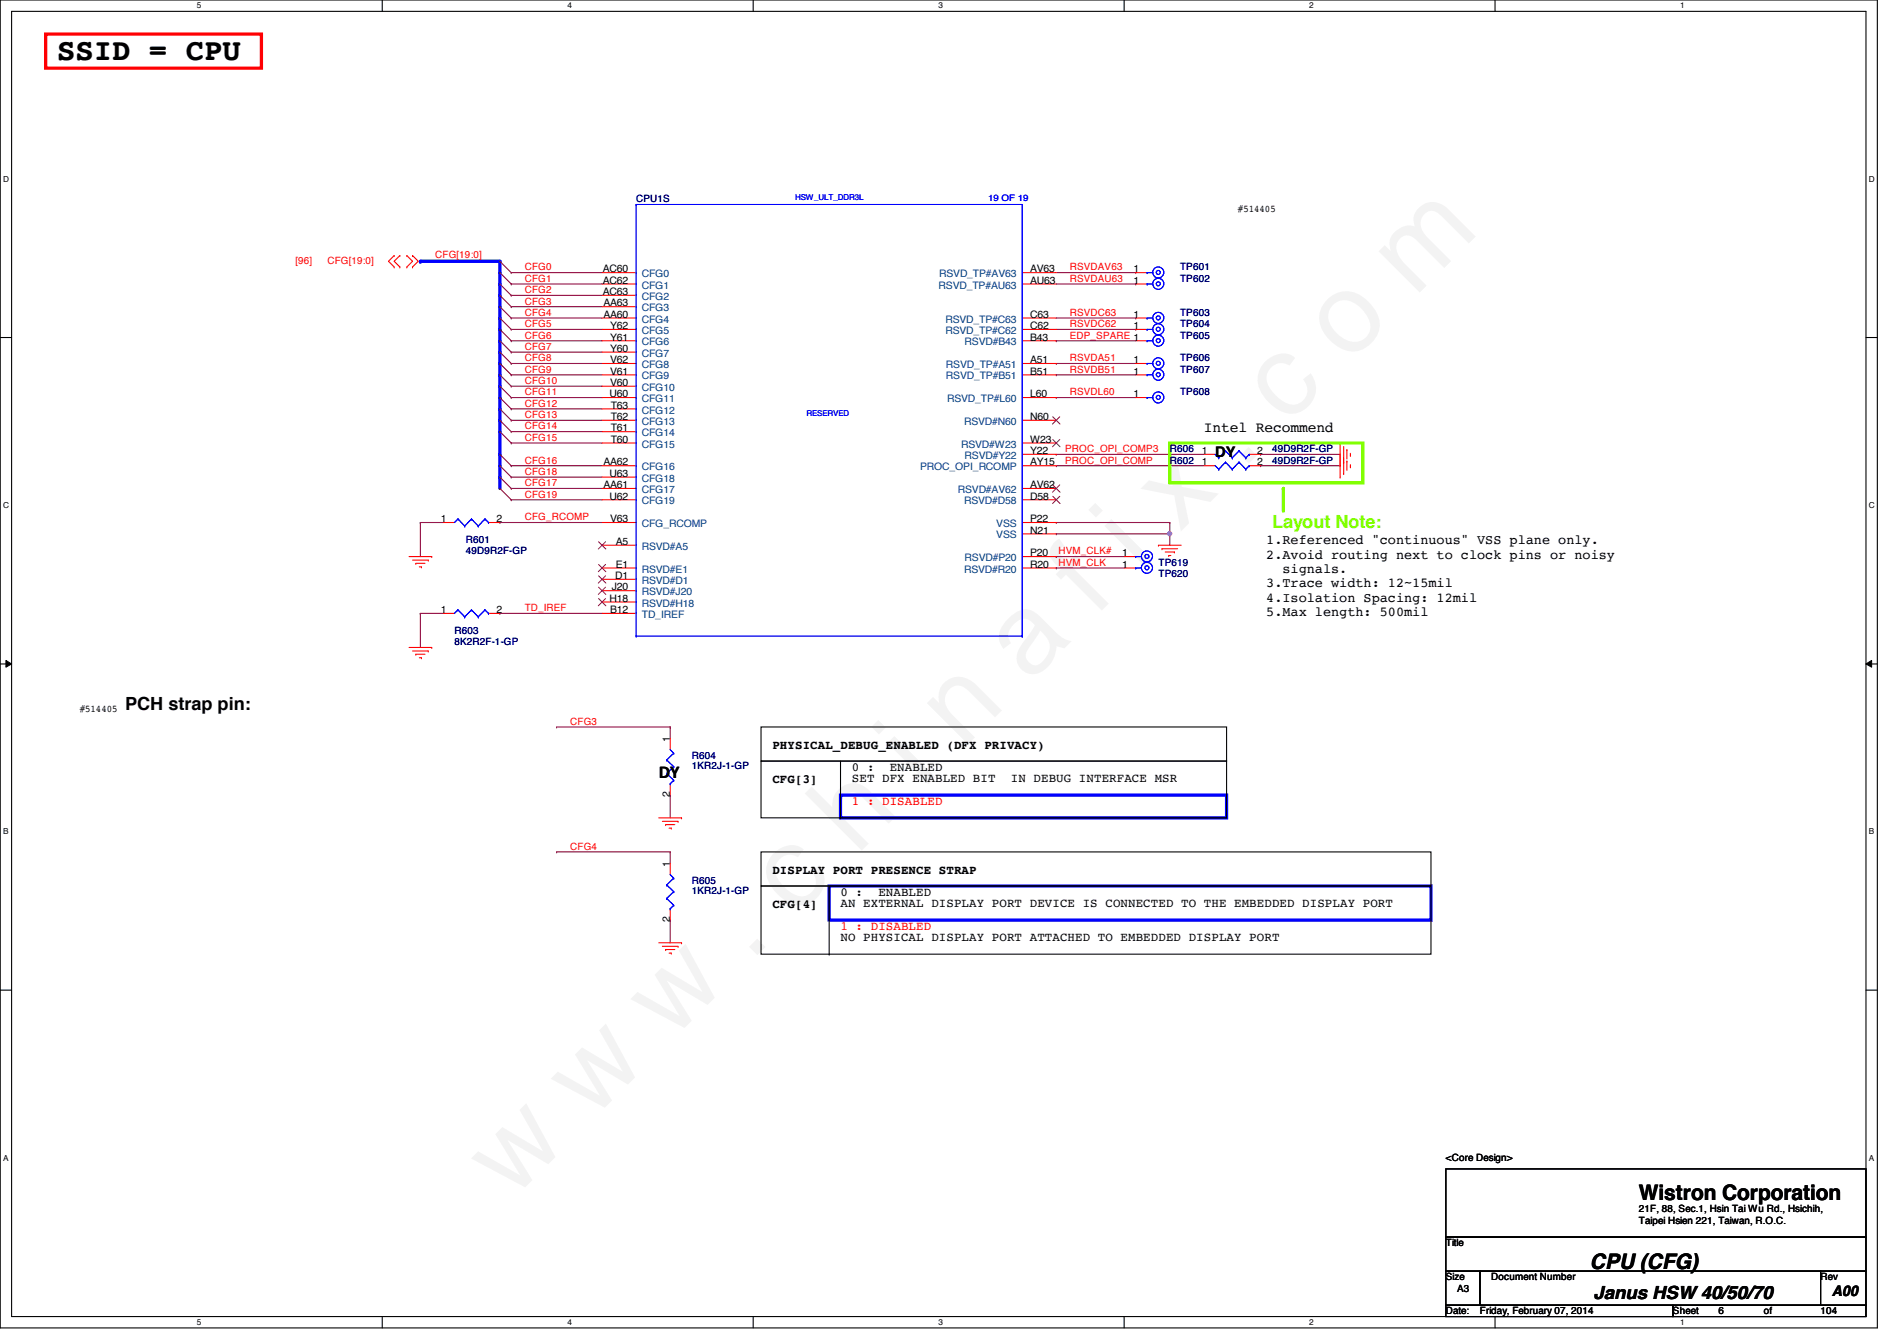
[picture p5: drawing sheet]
<svg xmlns="http://www.w3.org/2000/svg" width="297mm" height="210mm" viewBox="0 0 297 210" stroke-linecap="round" stroke-linejoin="round" font-family="sans-serif">
<defs><g id="words">
<text font-size="17.6" fill="#f0f" x="80.1" y="188" transform="rotate(-45 80.1 188)">w w w . c h i n a f i x . c o m</text>
<text font-size="4.8" x="8.9" y="9.4">SSID = CPU</text>
<g font-size="3.3">
<text x="256.6" y="187.9">Wistron Corporation</text>
<text x="249" y="198.6">CPU (CFG)</text>
</g>
<text font-size="2.8" fill="#80ff00" x="199.2" y="82.6">Layout Note:</text>
<g font-size="2.8">
<text x="19.6" y="111.1">PCH strap pin:</text>
<text x="103.2" y="121.8">DY</text>
<text x="249.5" y="203.3">Janus HSW 40/50/70</text>
</g>
<g font-size="2.3">
<text x="188.5" y="67.6">Intel Recommend</text>
<text x="190.3" y="71.5">DY</text>
<text x="286.8" y="202.8">A00</text>
</g>
<g font-size="2.1">
<text x="198.3" y="85.2">1.Referenced &quot;continuous&quot; VSS plane only.</text>
<text x="198.3" y="87.5">2.Avoid routing next to clock pins or noisy</text>
<text x="200.8" y="89.7">signals.</text>
<text x="198.3" y="91.9">3.Trace width: 12~15mil</text>
<text x="198.3" y="94.2">4.Isolation Spacing: 12mil</text>
<text x="198.3" y="96.4">5.Max length: 500mil</text>
</g>
<g font-size="1.9">
<text x="120.9" y="117.2">PHYSICAL_DEBUG_ENABLED (DFX PRIVACY)</text>
<text x="120.9" y="122.5">CFG[3]</text>
<text x="133.4" y="122.4">SET DFX ENABLED BIT</text>
<text x="133.4" y="120.6">0 :</text>
<text x="139.3" y="120.6">ENABLED</text>
<text x="158.3" y="122.4">IN DEBUG INTERFACE MSR</text>
<text x="120.9" y="136.7">DISPLAY PORT PRESENCE STRAP</text>
<text x="120.9" y="142.1">CFG[4]</text>
<text x="131.6" y="140.2">0 :</text>
<text x="131.6" y="142">AN EXTERNAL DISPLAY PORT DEVICE IS CONNECTED TO THE EMBEDDED DISPLAY PORT</text>
<text x="137.5" y="140.2">ENABLED</text>
<text x="131.6" y="147.3">NO PHYSICAL DISPLAY PORT ATTACHED TO EMBEDDED DISPLAY PORT</text>
</g>
<g font-size="1.9" fill="#f00">
<text x="133.4" y="126">1 : DISABLED</text>
<text x="131.6" y="145.5">1 : DISABLED</text>
</g>
<g font-size="1.6" fill="#000080">
<text x="99.6" y="31.7">CPU1S</text>
<text x="184.8" y="44.1">TP602</text>
<text x="184.8" y="42.3">TP601</text>
<text x="184.8" y="51.2">TP604</text>
<text x="184.8" y="53">TP605</text>
<text x="184.8" y="49.4">TP603</text>
<text x="184.8" y="56.6">TP606</text>
<text x="184.8" y="58.3">TP607</text>
<text x="184.8" y="61.9">TP608</text>
<text x="183.2" y="70.8">R606</text>
<text x="199.2" y="70.8">49D9R2F-GP</text>
<text x="183.2" y="72.6">R602</text>
<text x="199.2" y="72.6">49D9R2F-GP</text>
<text x="72.9" y="85">R601</text>
<text x="72.9" y="86.8">49D9R2F-GP</text>
<text x="181.4" y="88.6">TP619</text>
<text x="181.4" y="90.3">TP620</text>
<text x="71.2" y="99.2">R603</text>
<text x="71.2" y="101">8K2R2F-1-GP</text>
<text x="108.3" y="118.8">R604</text>
<text x="108.3" y="120.4">1KR2J-1-GP</text>
<text x="108.3" y="138.3">R605</text>
<text x="108.3" y="140">1KR2J-1-GP</text>
</g>
<g font-size="1.6">
<text x="193.8" y="33.2">#514405</text>
<text x="94.4" y="46.2">AC63</text>
<text x="94.4" y="44.4">AC62</text>
<text x="94.4" y="42.6">AC60</text>
<text x="94.5" y="48">AA63</text>
<text x="161.3" y="44.4">AU63</text>
<text x="161.3" y="42.6">AV63</text>
<text x="177.5" y="44.4">1</text>
<text x="177.5" y="42.6">1</text>
<text x="94.5" y="49.7">AA60</text>
<text x="95.5" y="51.5">Y62</text>
<text x="95.5" y="53.3">Y61</text>
<text x="161.3" y="49.7">C63</text>
<text x="161.3" y="51.5">C62</text>
<text x="161.3" y="53.3">B43</text>
<text x="177.5" y="51.5">1</text>
<text x="177.5" y="49.7">1</text>
<text x="95.5" y="55.1">Y60</text>
<text x="95.5" y="58.6">V61</text>
<text x="95.5" y="56.9">V62</text>
<text x="161.3" y="58.6">B51</text>
<text x="161.3" y="56.9">A51</text>
<text x="177.5" y="56.9">1</text>
<text x="177.5" y="58.6">1</text>
<text x="95.5" y="62.2">U60</text>
<text x="95.5" y="60.4">V60</text>
<text x="95.6" y="64">T63</text>
<text x="95.6" y="65.7">T62</text>
<text x="161.3" y="62.2">L60</text>
<text x="161.3" y="65.7">N60</text>
<text x="177.5" y="62.2">1</text>
<text x="95.6" y="69.3">T60</text>
<text x="95.6" y="67.5">T61</text>
<text x="161.3" y="71.1">Y22</text>
<text x="161.3" y="69.3">W23</text>
<text x="188.2" y="71.1">1</text>
<text x="196.8" y="71.1">2</text>
<text x="94.5" y="76.4">AA61</text>
<text x="94.5" y="72.9">AA62</text>
<text x="95.5" y="74.6">U63</text>
<text x="161.3" y="76.4">AV62</text>
<text x="161.3" y="72.9">AY15</text>
<text x="188.2" y="72.9">1</text>
<text x="196.8" y="72.9">2</text>
<text x="69" y="81.7">1</text>
<text x="77.7" y="81.7">2</text>
<text x="95.5" y="78.2">U62</text>
<text x="95.5" y="81.7">V63</text>
<text x="161.3" y="78.2">D58</text>
<text x="161.3" y="83.5">N21</text>
<text x="161.3" y="81.7">P22</text>
<text x="96.4" y="85.3">A5</text>
<text x="96.4" y="88.9">E1</text>
<text x="161.3" y="88.9">R20</text>
<text x="161.3" y="87.1">P20</text>
<text x="175.7" y="87.1">1</text>
<text x="175.7" y="88.9">1</text>
<text x="69" y="96">1</text>
<text x="77.7" y="96">2</text>
<text x="95.5" y="94.2">H18</text>
<text x="95.5" y="96">B12</text>
<text x="95.8" y="92.4">J20</text>
<text x="96.3" y="90.6">D1</text>
<text x="12.5" y="111.5">#514405</text>
<text x="104.9" y="116.1" transform="rotate(-90 104.9 116.1)">1</text>
<text x="104.9" y="124.8" transform="rotate(-90 104.9 124.8)">2</text>
<text x="104.9" y="135.7" transform="rotate(-90 104.9 135.7)">1</text>
<text x="104.9" y="144.4" transform="rotate(-90 104.9 144.4)">2</text>
<text x="226.4" y="181.7">&lt;Core Design&gt;</text>
<text x="256.6" y="189.7">21F, 88, Sec.1, Hsin Tai Wu Rd., Hsichih,</text>
<text x="256.6" y="191.6">Taipei Hsien 221, Taiwan, R.O.C.</text>
<text x="226.4" y="195.1">Title</text>
<text x="226.4" y="200.4">Size</text>
<text x="228.2" y="202.2">A3</text>
<text x="233.5" y="200.4">Document Number</text>
<text x="285.1" y="200.4">Rev</text>
<text x="226.4" y="205.7">Date:</text>
<text x="231.7" y="205.7">Friday, February 07, 2014</text>
<text x="262" y="205.7">Sheet</text>
<text x="269.1" y="205.7">6</text>
<text x="276.2" y="205.7">of</text>
<text x="285.1" y="205.7">104</text>
</g>
<g font-size="1.6" fill="#f00">
<text x="46.3" y="41.3">[96]</text>
<text x="51.3" y="41.3">CFG[19:0]</text>
<text x="68.2" y="40.3">CFG[19:0]</text>
<text x="82.2" y="47.7">CFG3</text>
<text x="82.2" y="44.1">CFG1</text>
<text x="82.2" y="42.3">CFG0</text>
<text x="82.2" y="45.9">CFG2</text>
<text x="167.5" y="42.3">RSVDAV63</text>
<text x="167.5" y="44.1">RSVDAU63</text>
<text x="82.2" y="51.2">CFG5</text>
<text x="82.2" y="49.4">CFG4</text>
<text x="82.2" y="53">CFG6</text>
<text x="167.5" y="53">EDP_SPARE 1</text>
<text x="167.5" y="49.4">RSVDC63</text>
<text x="167.5" y="51.2">RSVDC62</text>
<text x="82.2" y="54.8">CFG7</text>
<text x="82.2" y="58.3">CFG9</text>
<text x="82.2" y="56.6">CFG8</text>
<text x="167.5" y="56.6">RSVDA51</text>
<text x="167.5" y="58.3">RSVDB51</text>
<text x="82.2" y="63.7">CFG12</text>
<text x="82.2" y="65.4">CFG13</text>
<text x="82.2" y="61.9">CFG11</text>
<text x="82.2" y="60.1">CFG10</text>
<text x="167.5" y="61.9">RSVDL60</text>
<text x="82.2" y="67.2">CFG14</text>
<text x="82.2" y="69">CFG15</text>
<text x="166.8" y="70.8">PROC_OPI_COMP3</text>
<text x="82.2" y="77.9">CFG19</text>
<text x="82.2" y="72.6">CFG16</text>
<text x="82.2" y="74.3">CFG18</text>
<text x="82.2" y="76.1">CFG17</text>
<text x="166.8" y="72.6">PROC_OPI_COMP</text>
<text x="82.2" y="81.4">CFG_RCOMP</text>
<text x="165.7" y="86.8">HVM_CLK#</text>
<text x="165.7" y="88.6">HVM_CLK</text>
<text x="82.2" y="95.7">TD_IREF</text>
<text x="89.3" y="113.5">CFG3</text>
<text x="89.3" y="133">CFG4</text>
</g>
<g font-size="1.6" fill="#004080">
<text x="100.5" y="46.9">CFG2</text>
<text x="100.5" y="45.2">CFG1</text>
<text x="100.5" y="43.4">CFG0</text>
<text x="147" y="45.2">RSVD_TP#AU63</text>
<text x="147.1" y="43.4">RSVD_TP#AV63</text>
<text x="100.5" y="50.5">CFG4</text>
<text x="100.5" y="52.3">CFG5</text>
<text x="100.5" y="48.7">CFG3</text>
<text x="148" y="50.5">RSVD_TP#C63</text>
<text x="148" y="52.3">RSVD_TP#C62</text>
<text x="100.5" y="55.8">CFG7</text>
<text x="100.5" y="59.4">CFG9</text>
<text x="100.5" y="57.6">CFG8</text>
<text x="100.5" y="54.1">CFG6</text>
<text x="148.1" y="59.4">RSVD_TP#B51</text>
<text x="148.1" y="57.6">RSVD_TP#A51</text>
<text x="151" y="54.1">RSVD#B43</text>
<text x="100.5" y="62.9">CFG11</text>
<text x="100.5" y="61.2">CFG10</text>
<text x="100.5" y="64.7">CFG12</text>
<text x="148.3" y="62.9">RSVD_TP#L60</text>
<text x="100.5" y="70.1">CFG15</text>
<text x="100.5" y="68.3">CFG14</text>
<text x="100.5" y="66.5">CFG13</text>
<text x="150.5" y="70.1">RSVD#W23</text>
<text x="151" y="66.5">RSVD#N60</text>
<text x="151" y="71.8">RSVD#Y22</text>
<text x="100.5" y="77.2">CFG17</text>
<text x="100.5" y="75.4">CFG18</text>
<text x="100.5" y="73.6">CFG16</text>
<text x="144.1" y="73.6">PROC_OPI_RCOMP</text>
<text x="150" y="77.2">RSVD#AV62</text>
<text x="100.5" y="79">CFG19</text>
<text x="100.5" y="82.5">CFG_RCOMP</text>
<text x="151" y="79">RSVD#D58</text>
<text x="156" y="82.5">VSS</text>
<text x="100.5" y="86.1">RSVD#A5</text>
<text x="100.5" y="89.6">RSVD#E1</text>
<text x="151" y="89.6">RSVD#R20</text>
<text x="151" y="87.8">RSVD#P20</text>
<text x="156" y="84.3">VSS</text>
<text x="100.5" y="93.2">RSVD#J20</text>
<text x="100.5" y="91.4">RSVD#D1</text>
<text x="100.5" y="95">RSVD#H18</text>
<text x="100.5" y="96.7">TD_IREF</text>
</g>
<text font-size="1.4" fill="#00f" x="154.7" y="31.5">19 OF 19</text>
<g font-size="1.3">
<text x="30.8" y="1.3">5</text>
<text x="88.9" y="1.3">4</text>
<text x="146.9" y="1.3">3</text>
<text x="205" y="1.3">2</text>
<text x="263.1" y="1.3">1</text>
<text x=".5" y="28.4">D</text>
<text x="292.6" y="28.4">D</text>
<text x=".5" y="79.5">C</text>
<text x="292.6" y="79.5">C</text>
<text x=".5" y="130.6">B</text>
<text x="292.6" y="130.6">B</text>
<text x=".5" y="181.7">A</text>
<text x="292.6" y="181.7">A</text>
<text x="30.8" y="207.4">5</text>
<text x="88.9" y="207.4">4</text>
<text x="146.9" y="207.4">3</text>
<text x="205" y="207.4">2</text>
<text x="263.1" y="207.4">1</text>
</g>
<g font-size="1.3" fill="#00f">
<text x="124.5" y="31.4">HSW_ULT_DDR3L</text>
<text x="126.3" y="65.2">RESERVED</text>
</g>
</g></defs>
<path d="M0 0h294v207.9h-294zM1.8 1.8h290.4v204.3h-290.4z" fill="none" stroke="#000" stroke-width=".17"/>
<g fill="#fff">
<path d="M30.8 .2h.7v1.4h-.7z"/>
<path d="M30.8 206.2h.7v1.4h-.7z"/>
</g>
<path d="M59.9 0v1.8M59.9 206.1v1.8" fill="none" stroke="#000" stroke-width=".17"/>
<g fill="#fff">
<path d="M88.9 .2h.6v1.4h-.6z"/>
<path d="M88.9 206.2h.6v1.4h-.6z"/>
</g>
<path d="M117.9 0v1.8M117.9 206.1v1.8" fill="none" stroke="#000" stroke-width=".17"/>
<g fill="#fff">
<path d="M146.9 .2h.7v1.4h-.7z"/>
<path d="M146.9 206.2h.7v1.4h-.7z"/>
</g>
<path d="M176 0v1.8M176 206.1v1.8" fill="none" stroke="#000" stroke-width=".17"/>
<g fill="#fff">
<path d="M205 .2h.7v1.4h-.7z"/>
<path d="M205 206.2h.7v1.4h-.7z"/>
</g>
<path d="M234.1 0v1.8M234.1 206.1v1.8" fill="none" stroke="#000" stroke-width=".17"/>
<g fill="#fff">
<path d="M263.1 .2h.7v1.4h-.7z"/>
<path d="M263.1 206.2h.7v1.4h-.7z"/>
<path d="M.5 27.3h.9v1.4h-.9z"/>
<path d="M292.6 27.3h.9v1.4h-.9z"/>
<path d="M.5 78.4h.9v1.4h-.9z"/>
<path d="M292.6 78.4h.9v1.4h-.9z"/>
</g>
<path d="M0 52.8h1.8M292.2 52.8h1.8" fill="none" stroke="#000" stroke-width=".17"/>
<g fill="#fff">
<path d="M.5 129.5h.8v1.4h-.8z"/>
<path d="M292.6 129.5h.9v1.4h-.9z"/>
</g>
<path d="M0 103.9h1.8M292.2 103.9h1.8" fill="none" stroke="#000" stroke-width=".17"/>
<path d="M.9 103.4l.9 .5-.9 .5zM292.2 103.9l.9-.5v1z" fill="#000"/>
<path d="M.9 103.4l.9 .5-.9 .5zM292.2 103.9l.9-.5v1z" fill="none" stroke="#000" stroke-width=".16"/>
<g fill="#fff">
<path d="M.5 180.5h.8v1.4h-.8z"/>
<path d="M292.6 180.5h.9v1.4h-.9z"/>
</g>
<path d="M0 155h1.8M292.2 155h1.8" fill="none" stroke="#000" stroke-width=".17"/>
<path d="M65.8 96h.1M65.8 81.8h.1M65.8 96v5.3M65.8 81.8h3.6" fill="none" stroke="#800040" stroke-width=".17"/>
<path d="M65.8 40.9h12.5" fill="none" stroke="#00f" stroke-width=".51"/>
<circle cx="65.8" cy="40.9" r=".25" fill="#00f"/>
<path d="M65.8 81.8h.1M65.8 96h.1M65.8 81.8v5.3M65.8 96h3.6" fill="none" stroke="#800040" stroke-width=".17"/>
<g fill="none" stroke="#f00" stroke-width=".17">
<path d="M61.7 40h.1M61.7 41.8h.1M61.7 40l-.9 .9 .9 .9M62.6 40h.1M62.6 41.8h.1M62.6 40l-.9 .9 .9 .9M63.7 41.8h.1M63.7 40h.1M63.7 40l.9 .9-.9 .9M64.6 40h.1M64.6 41.8h.1M64.6 40l.9 .9-.9 .9"/>
<path d="M64 87.1h3.6M64.6 87.7h2.5M65.1 88.2h.1M65.1 88.2h1.4M65.7 88.7h.3M66 88.7h.1M67.1 87.7h.1M64 101.3h3.6M64.6 101.9h2.5M65.1 102.4h.1M65.1 102.4h1.4M65.7 103h.3"/>
<path d="M66 103h.1M67.1 101.9h.1"/>
</g>
<path d="M119.2 119.1h72.9v8.9h-72.9zM119.2 113.8h72.9v5.3h-72.9zM119.2 138.7h104.9v10.7h-104.9zM119.2 133.3h104.9v5.4h-104.9zM226.4 183h65.8v10.6h-65.8zM226.4 193.6h65.8v5.4h-65.8zM226.4 199h5.3v5.3h-5.3zM231.7 199h53.4v5.3h-53.4zM285.1 199h7.1v5.3h-7.1zM226.4 204.3h35.6v1.8h-35.6zM262 204.3h30.2v1.8h-30.2z" fill="none" stroke="#000" stroke-width=".17"/>
<path d="M7.2 5.3h33.7v5.4h-33.7z" fill="none" stroke="#f00" stroke-width=".51"/>
<path d="M183.2 69.3h30.2v6.3h-30.2z" fill="none" stroke="#80ff00" stroke-width=".51"/>
<path d="M129.8 138.7h94.3v5.3h-94.3zM131.6 124.5h60.5v3.5h-60.5z" fill="none" stroke="#00f" stroke-width=".51"/>
<path d="M99.6 32h60.5v67.6h-60.5z" fill="none" stroke="#00f" stroke-width=".16"/>
<use href="#words"/>
</svg>
